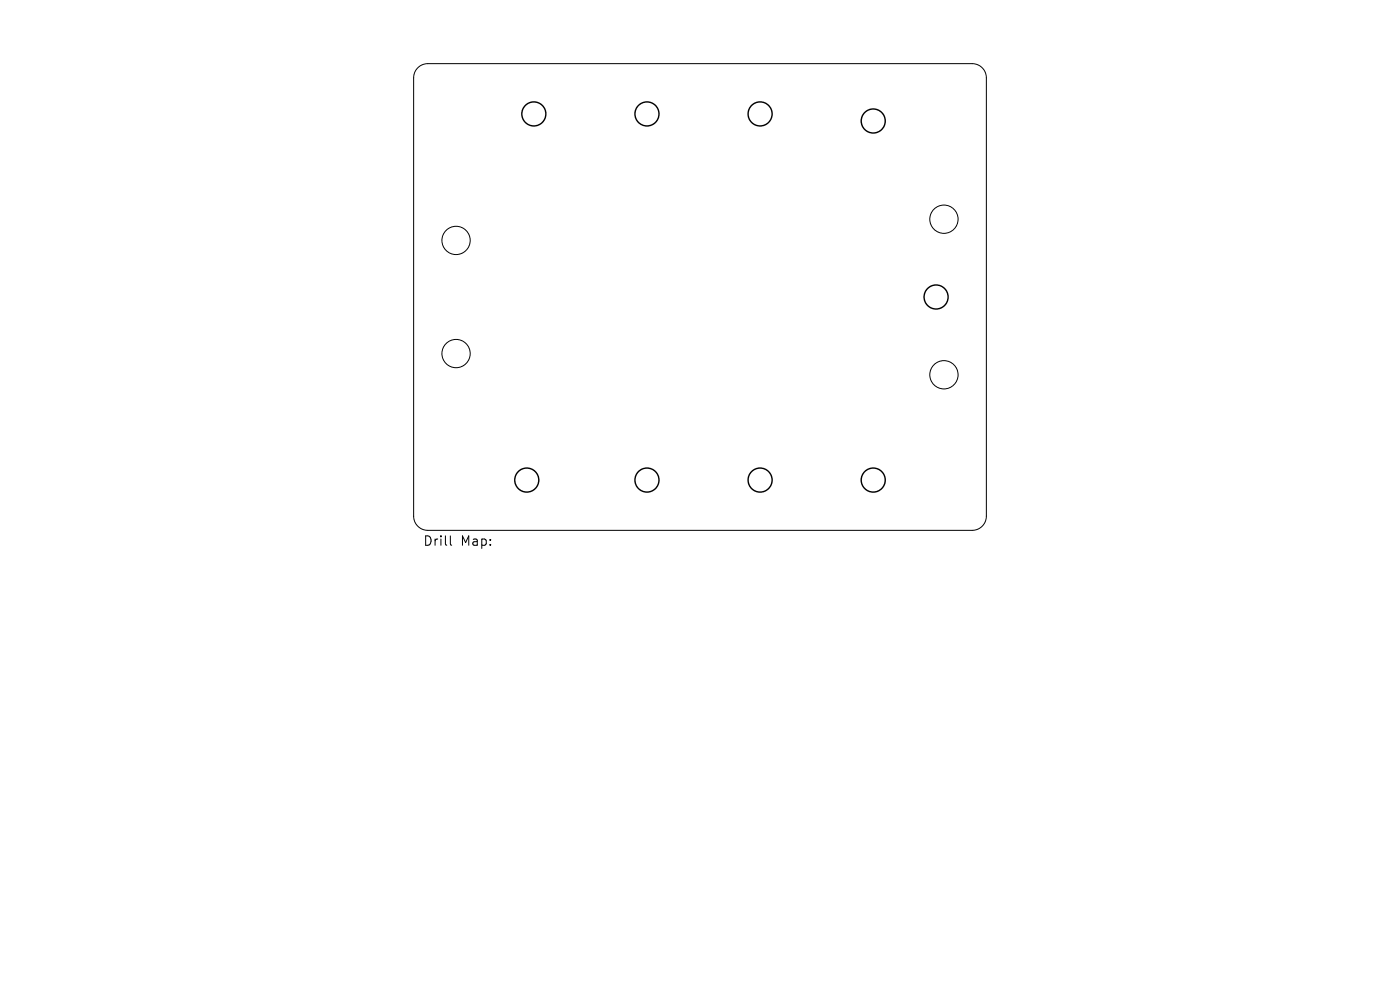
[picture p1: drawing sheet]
<svg xmlns="http://www.w3.org/2000/svg" width="297mm" height="210mm" viewBox="0 0 297 210" stroke-linecap="round" stroke-linejoin="round" font-family="sans-serif">
<defs><g id="words">
<g font-size="2.8">
<text x="89.7" y="116.1">Drill</text>
<text x="97.7" y="116.1">Map:</text>
</g>
</g></defs>
<g fill="none" stroke="#000" stroke-width=".21">
<path d="M88.6 14.4a3 3 0 0 1 2.2-.9h115.5a3 3 0 0 1 3 3v93a3 3 0 0 1-3 3h-115.5a3 3 0 0 1-3-3v-93a3 3 0 0 1 .8-2.1zM95.5 113.7v1.7l.3 .3"/>
<circle cx="96.8" cy="51" r="3"/>
<circle cx="200.3" cy="46.5" r="3"/>
<circle cx="96.8" cy="75" r="3"/>
<circle cx="200.3" cy="79.5" r="3"/>
</g>
<g fill="none" stroke="#000" stroke-width=".3">
<circle cx="113.3" cy="24.2" r="2.55"/>
<circle cx="137.3" cy="24.2" r="2.55"/>
<circle cx="161.3" cy="24.2" r="2.55"/>
<circle cx="185.3" cy="25.7" r="2.55"/>
<circle cx="198.6" cy="63" r="2.55"/>
<circle cx="111.8" cy="101.8" r="2.55"/>
<circle cx="137.3" cy="101.8" r="2.55"/>
<circle cx="161.3" cy="101.8" r="2.55"/>
<circle cx="185.3" cy="101.8" r="2.55"/>
</g>
<use href="#words"/>
</svg>
